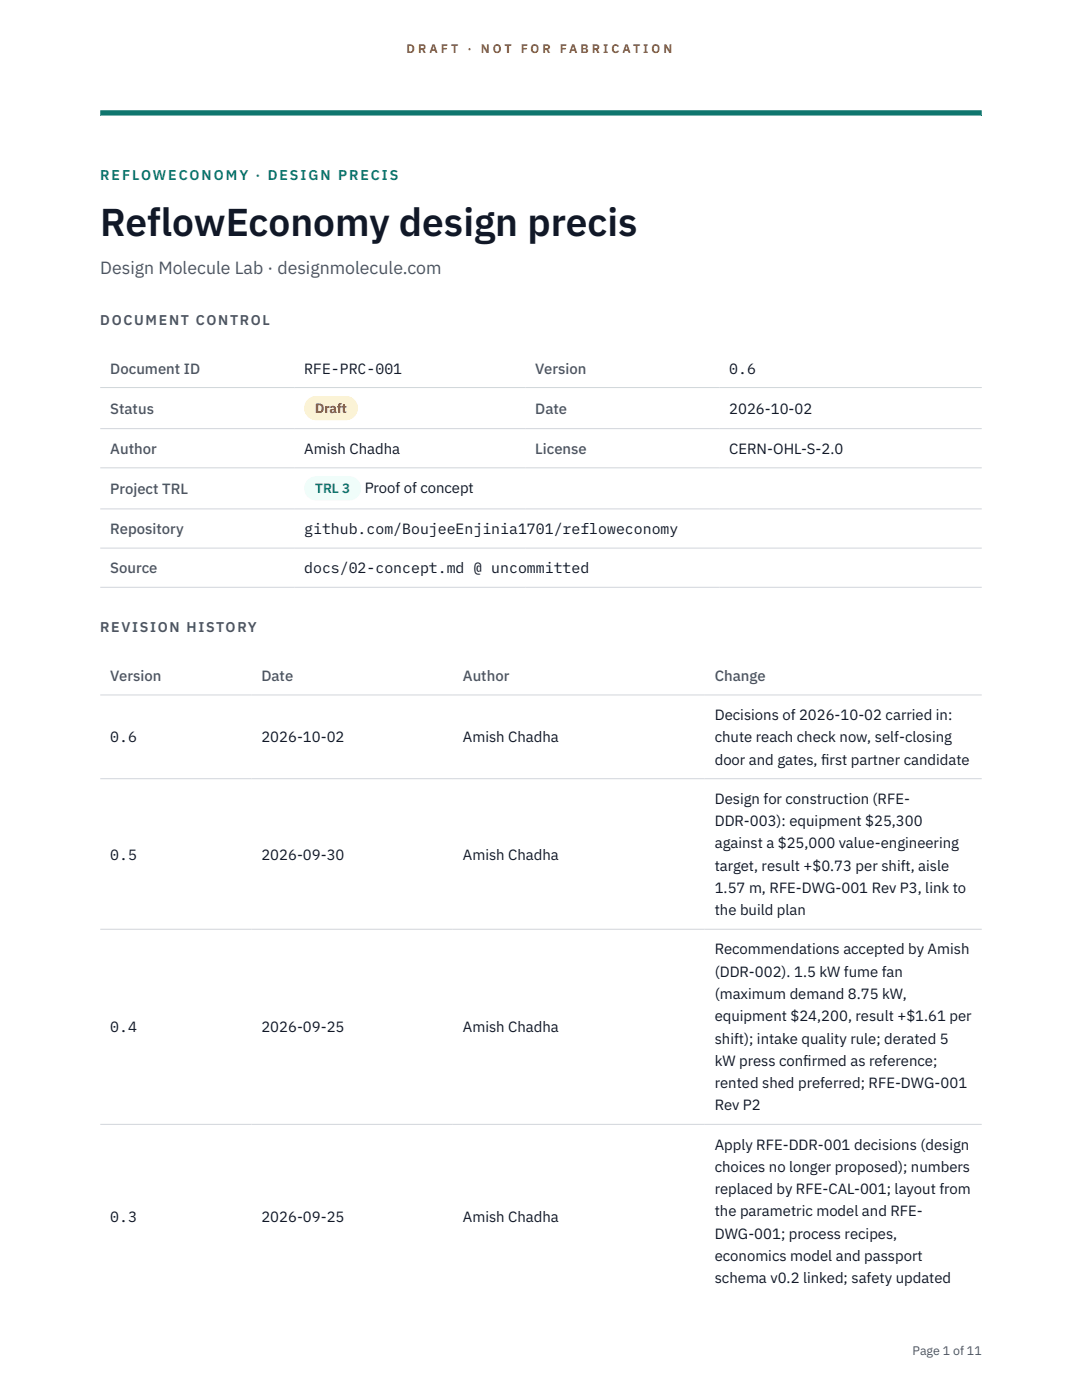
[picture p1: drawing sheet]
<svg xmlns="http://www.w3.org/2000/svg" width="216mm" height="279mm" viewBox="0 0 216 279" stroke-linecap="round" stroke-linejoin="round" font-family="sans-serif">
<defs><g id="words">
<text font-size="7.8" fill="#111827" x="20" y="47.1">ReflowEconomy design precis</text>
<text font-size="3.5" fill="#4b5563" x="20" y="54.6">Design Molecule Lab · designmolecule.com</text>
<g font-size="3" fill="#4b5563">
<text x="22" y="74.5">Document ID</text>
<text x="106.8" y="74.5">Version</text>
<text x="22" y="82.6">Status</text>
<text x="106.8" y="82.6">Date</text>
<text x="22" y="90.6">Author</text>
<text x="106.8" y="90.6">License</text>
<text x="22" y="98.6">Project TRL</text>
<text x="22" y="106.6">Repository</text>
<text x="22" y="114.4">Source</text>
<text x="22" y="135.9">Version</text>
<text x="52.2" y="135.9">Date</text>
<text x="92.4" y="135.9">Author</text>
<text x="142.6" y="135.9">Change</text>
</g>
<g font-size="3" fill="#111827">
<text x="60.7" y="74.5">RFE-PRC-001</text>
<text x="145.5" y="74.5">0.6</text>
<text x="145.5" y="82.6">2026-10-02</text>
<text x="60.7" y="90.6">Amish Chadha</text>
<text x="145.5" y="90.6">CERN-OHL-S-2.0</text>
<text x="72.8" y="98.5">Proof of concept</text>
<text x="60.7" y="106.6">github.com/BoujeeEnjinia1701/refloweconomy</text>
<text x="60.7" y="114.4">docs/02-concept.md @ uncommitted</text>
<text x="142.6" y="143.7">Decisions of 2026-10-02 carried in:</text>
<text x="22" y="148.2">0.6</text>
<text x="52.2" y="148.2">2026-10-02</text>
<text x="92.4" y="148.2">Amish Chadha</text>
<text x="142.6" y="148.2">chute reach check now, self-closing</text>
<text x="142.6" y="152.6">door and gates, f</text>
<text x="163.9" y="152.6">irst partner candidate</text>
<text x="142.6" y="160.4">Design for construction (RFE-</text>
<text x="142.6" y="164.9">DDR-003): equipment $25,300</text>
<text x="22" y="171.5">0.5</text>
<text x="52.2" y="171.5">2026-09-30</text>
<text x="92.4" y="171.5">Amish Chadha</text>
<text x="142.6" y="169.3">against a $25,000 value-engineering</text>
<text x="142.6" y="173.8">target, result +$0.73 per shift, aisle</text>
<text x="142.6" y="178.2">1.57 m, RFE-DWG-001 Rev P3, link to</text>
<text x="142.6" y="182.7">the build plan</text>
<text x="142.6" y="190.5">Recommendations accepted by Amish</text>
<text x="142.6" y="194.9">(DDR-002). 1.5 kW fume fan</text>
<text x="142.6" y="199.4">(maximum demand 8.75 kW,</text>
<text x="142.6" y="203.8">equipment $24,200, result +$1.61 per</text>
<text x="22" y="206">0.4</text>
<text x="52.2" y="206">2026-09-25</text>
<text x="92.4" y="206">Amish Chadha</text>
<text x="142.6" y="208.3">shift); intake quality rule; derated 5</text>
<text x="142.6" y="212.7">kW press conf</text>
<text x="160.3" y="212.7">irmed as reference;</text>
<text x="142.6" y="217.1">rented shed preferred; RFE-DWG-001</text>
<text x="142.6" y="221.6">Rev P2</text>
<text x="142.6" y="229.4">Apply RFE-DDR-001 decisions (design</text>
<text x="142.6" y="233.9">choices no longer proposed); numbers</text>
<text x="142.6" y="238.3">replaced by RFE-CAL-001; layout from</text>
<text x="22" y="243.9">0.3</text>
<text x="52.2" y="243.9">2026-09-25</text>
<text x="92.4" y="243.9">Amish Chadha</text>
<text x="142.6" y="242.7">the parametric model and RFE-</text>
<text x="142.6" y="247.2">DWG-001; process recipes,</text>
<text x="142.6" y="251.6">economics model and passport</text>
<text x="142.6" y="256.1">schema v0.2 linked; safety updated</text>
</g>
<text font-size="2.8" fill="#0f766e" x="20" y="36">REFLOWECONOMY · DESIGN PRECIS</text>
<g font-size="2.8" fill="#4b5563">
<text x="20" y="64.8">DOCUMENT CONTROL</text>
<text x="20" y="126.2">REVISION HISTORY</text>
</g>
<text font-size="2.7" fill="#92400e" x="62.9" y="82.5">Draft</text>
<text font-size="2.7" fill="#0f766e" x="62.9" y="98.5">TRL 3</text>
<g font-size="2.5" fill="#b45309">
<text x="81.1" y="10.5">D R A F T</text>
<text x="93.3" y="10.5">·</text>
<text x="95.9" y="10.5">N O T</text>
<text x="103.9" y="10.5">F O R</text>
<text x="111.7" y="10.5">F A B R I C A T I O N</text>
</g>
<text font-size="2.5" fill="#4b5563" x="182.1" y="270.3">Page 1 of 11</text>
</g></defs>
<path d="M20 23.1h175.9zM20 22h175.9v1.1h-175.9z" fill-rule="evenodd" fill="#0f766e"/>
<path d="M20 77.3h175.9M20 85.5h175.9M20 93.4h175.9M20 101.6h175.9M20 109.4h175.9M20 117.2h175.9M20 138.7h175.9M20 155.4h175.9M20 185.5h175.9M20 224.4h175.9" fill="none" stroke="#d1d5db" stroke-width=".2"/>
<path d="M60.7 79h10.7v4.9h-10.7z" fill="#fef3c7"/>
<path d="M60.7 95.1h11.4v4.8h-11.4z" fill="#f0fdfa"/>
<use href="#words"/>
</svg>
